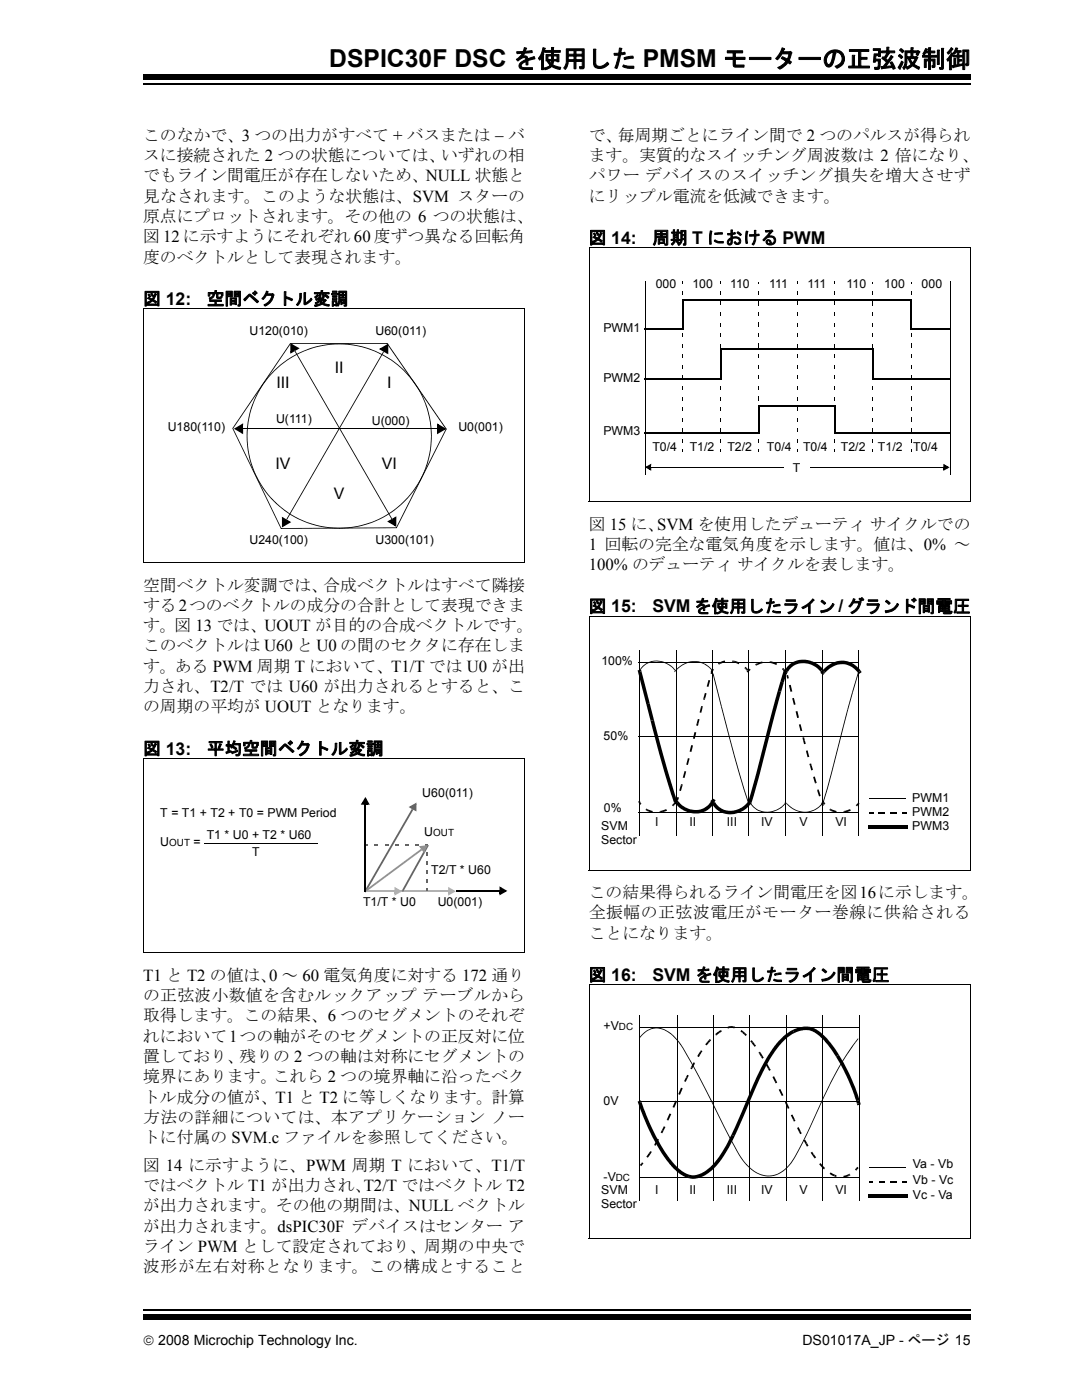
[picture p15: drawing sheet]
<svg xmlns="http://www.w3.org/2000/svg" width="216mm" height="279mm" viewBox="0 0 216 279" stroke-linecap="round" stroke-linejoin="round" font-family="sans-serif">
<defs><g id="words">
<text font-size="4.9" x="65.7" y="13.5">DSPIC30F DSC を使用した PMSM モーターの正弦波制御</text>
<g font-size="3.5">
<text x="117.5" y="48.7">図 14:</text>
<text x="130.2" y="48.7">周期 T における PWM</text>
<text x="28.6" y="60.8">図 12:</text>
<text x="41.3" y="60.8">空間ベクトル変調</text>
<text x="117.5" y="122.2">図 15:</text>
<text x="130.2" y="122.2">SVM を使用したライン / グランド間電圧</text>
<text x="28.6" y="150.6">図 13:</text>
<text x="41.3" y="150.6">平均空間ベクトル変調</text>
<text x="117.5" y="195.8">図 16:</text>
<text x="130.2" y="195.8">SVM を使用したライン間電圧</text>
</g>
<g font-size="3.3">
<text x="28.6" y="28.1">このなかで、3 つの出力がすべて + バスまたは − バ</text>
<text x="117.5" y="28.1">で、毎周期ごとにライン間で 2 つのパルスが得られ</text>
<text x="28.6" y="32.1">スに接続された 2 つの状態については、いずれの相</text>
<text x="117.5" y="32.1">ます。実質的なスイッチング周波数は 2 倍になり、</text>
<text x="28.6" y="36.2">でもライン間電圧が存在しないため、NULL 状態と</text>
<text x="28.6" y="40.2">見なされます。このような状態は、SVM スターの</text>
<text x="117.5" y="36.2">パワー デバイスのスイッチング損失を増大させず</text>
<text x="117.5" y="40.2">にリップル電流を低減できます。</text>
<text x="28.6" y="44.3">原点にプロットされます。その他の 6 つの状態は、</text>
<text x="28.6" y="48.3">図 12 に示すようにそれぞれ 60 度ずつ異なる回転角</text>
<text x="28.6" y="52.4">度のベクトルとして表現されます。</text>
<text x="117.5" y="105.7">図 15 に、SVM を使用したデューティ サイクルでの</text>
<text x="117.5" y="109.7">1 回転の完全な電気角度を示します。値は、0% ～</text>
<text x="117.5" y="113.8">100% のデューティ サイクルを表します。</text>
<text x="28.6" y="117.9">空間ベクトル変調では、合成ベクトルはすべて隣接</text>
<text x="28.6" y="121.9">する2つのベクトルの成分の合計として表現できま</text>
<text x="28.6" y="126">す。図 13 では、UOUT が目的の合成ベクトルです。</text>
<text x="28.6" y="130">このベクトルは U60 と U0 の間のセクタに存在しま</text>
<text x="28.6" y="134.1">す。ある PWM 周期 T において、T1/T では U0 が出</text>
<text x="28.6" y="138.1">力され、T2/T では U60 が出力されるとすると、こ</text>
<text x="28.6" y="142.2">の周期の平均が UOUT となります。</text>
<text x="117.5" y="179.2">この結果得られるライン間電圧を図16に示します。</text>
<text x="117.5" y="183.3">全振幅の正弦波電圧がモーター巻線に供給される</text>
<text x="117.5" y="187.3">ことになります。</text>
<text x="28.6" y="195.7">T1 と T2 の値は、</text>
<text x="53.7" y="195.7">0 ～ 60 電気角度に対する 172 通り</text>
<text x="28.6" y="203.8">取得します。この結果、6 つのセグメントのそれぞ</text>
<text x="28.6" y="199.8">の正弦波小数値を含むルックアップ テーブルから</text>
<text x="28.6" y="207.9">れにおいて1つの軸がそのセグメントの正反対に位</text>
<text x="28.6" y="211.9">置しており、残りの 2 つの軸は対称にセグメントの</text>
<text x="28.6" y="216">境界にあります。これら 2 つの境界軸に沿ったベク</text>
<text x="28.6" y="220">トル成分の値が、T1 と T2 に等しくなります。計算</text>
<text x="28.6" y="224.1">方法の詳細については、本アプリケーション ノー</text>
<text x="28.6" y="228.2">トに付属の SVM.c ファイルを参照してください。</text>
<text x="28.6" y="233.6">図 14 に示すように、PWM 周期 T において、T1/T</text>
<text x="28.6" y="237.7">ではベクトル T1 が出力され、</text>
<text x="72.6" y="237.7">T2/T ではベクトル T2</text>
<text x="28.6" y="245.8">が出力されます。dsPIC30F デバイスはセンター ア</text>
<text x="28.6" y="241.7">が出力されます。その他の期間は、NULL ベクトル</text>
<text x="28.6" y="249.8">ライン PWM として設定されており、周期の中央で</text>
<text x="28.6" y="253.9">波形が左右対称となります。この構成とすること</text>
</g>
<g font-size="3.2">
<text x="55.2" y="77.4">III</text>
<text x="66.8" y="74.5">II</text>
<text x="77.3" y="77.4">I</text>
<text x="55" y="93.6">IV</text>
<text x="76.2" y="93.6">VI</text>
<text x="66.6" y="99.7">V</text>
</g>
<g font-size="2.8">
<text x="28.6" y="268.5">© 2008 Microchip Technology Inc.</text>
<text x="160.1" y="268.5">DS01017A_JP - ページ 15</text>
</g>
<g font-size="2.5">
<text x="130.8" y="57.6">000</text>
<text x="138.2" y="57.6">100</text>
<text x="145.7" y="57.6">110</text>
<text x="153.5" y="57.6">111</text>
<text x="161.1" y="57.6">111</text>
<text x="168.9" y="57.6">110</text>
<text x="176.4" y="57.6">100</text>
<text x="183.9" y="57.6">000</text>
<text x="49.8" y="66.9">U120(010)</text>
<text x="74.9" y="66.9">U60(011)</text>
<text x="120.4" y="66.3">PWM1</text>
<text x="120.4" y="76.3">PWM2</text>
<text x="33.5" y="86.1">U180(110)</text>
<text x="55.1" y="84.5">U(111)</text>
<text x="74.2" y="84.8">U(000)</text>
<text x="91.5" y="86.1">U0(001)</text>
<text x="120.4" y="86.8">PWM3</text>
<text x="130.2" y="90.1">T0/4</text>
<text x="137.6" y="90.1">T1/2</text>
<text x="145.2" y="90.1">T2/2</text>
<text x="153" y="90.1">T0/4</text>
<text x="158.2" y="94.1">T</text>
<text x="160.3" y="90.1">T0/4</text>
<text x="167.8" y="90.1">T2/2</text>
<text x="175.2" y="90.1">T1/2</text>
<text x="182.2" y="90.1">T0/4</text>
<text x="49.8" y="108.5">U240(100)</text>
<text x="74.9" y="108.5">U300(101)</text>
<text x="120" y="132.8">100%</text>
<text x="120.4" y="147.7">50%</text>
<text x="84.3" y="159">U60(011)</text>
<text x="182" y="160.1">PWM1</text>
<text x="32" y="163">T = T1 + T2 + T0 = PWM Period</text>
<text x="41.3" y="167.5">T1 * U0 + T2 * U60</text>
<text x="84.7" y="166.8">U</text>
<text x="120" y="165.6">SVM</text>
<text x="120.5" y="162.1">0%</text>
<text x="130.7" y="164.8">I</text>
<text x="137.6" y="164.8">II</text>
<text x="145" y="164.8">III</text>
<text x="151.9" y="164.8">IV</text>
<text x="159.5" y="164.8">V</text>
<text x="166.7" y="164.8">VI</text>
<text x="182" y="162.9">PWM2</text>
<text x="182" y="165.6">PWM3</text>
<text x="32" y="168.8">U</text>
<text x="38.6" y="168.8">=</text>
<text x="50.3" y="170.8">T</text>
<text x="120" y="168.4">Sector</text>
<text x="86" y="174.4">T2/T * U60</text>
<text x="72.4" y="180.9">T1/T * U0</text>
<text x="87.3" y="180.9">U0(001)</text>
<text x="120.4" y="205.7">+V</text>
<text x="120.4" y="220.6">0V</text>
<text x="182.2" y="233.1">Va - Vb</text>
<text x="120" y="238.3">SVM</text>
<text x="120.4" y="235.6">-V</text>
<text x="130.7" y="238.4">I</text>
<text x="137.6" y="238.4">II</text>
<text x="145" y="238.4">III</text>
<text x="151.9" y="238.4">IV</text>
<text x="159.5" y="238.4">V</text>
<text x="166.7" y="238.4">VI</text>
<text x="182.2" y="236.3">Vb - Vc</text>
<text x="182.2" y="239.3">Vc - Va</text>
<text x="120" y="241">Sector</text>
</g>
<g font-size="2">
<text x="86.4" y="166.8">OUT</text>
<text x="33.8" y="168.8">OUT</text>
<text x="123.5" y="205.7">DC</text>
<text x="122.9" y="235.6">DC</text>
</g>
</g></defs>
<path d="M28.6 261.4h165.1" fill="none" stroke="#000" stroke-width=".36"/>
<path d="M28.6 262.4h165.1v1h-165.1z" fill="#000"/>
<path d="M28.6 14.5h165.1v5.4h-165.1z" fill="#fff"/>
<path d="M28.6 16.8h165.1M91.1 177.8h8.7" fill="none" stroke="#000" stroke-width=".36"/>
<g fill="#000">
<path d="M28.6 14.8h165.1v1.1h-165.1zM57.9 68.5h19.4l11.8 17.1-9.9 19.8-23.2 .2-9.6-20.2 .1 .1 9.7 20h-.2l.1-.1 23-.2v.2l-.1-.1 10-19.7 .1 .1h-.1l-11.8-17.1 .1-.1v.1h-19.4zM58.7 70h.2zM57.9 68.5l1.9 1-.5 .2-1.3-.8 .2-.3 .1 1.7h-.4l.8-.6 .1 .4-.9 .5zM58.7 69.7l.6-.3 .2 .3-.7 .4zM54.6 74a18.8 18.8 0 0 1 5.1-3.6l.1 .1-2.3 1.3a18.9 18.9 0 0 0-5 5l-1.7 3.1-.8 2.6-.6 3.6 .2 3.7 .6 2.7 1.4 3.3 2 2.9 2.4 2.5-.1 .1a18.4 18.4 0 0 1-1.3-27.3zM76.5 70.1l.1 .1zM75.6 69.7l1.9-1.1v2.1l-.4-.3v-1.5h.4l-1.4 .9-.2-.3 .8 .4-.2 .3zM76.7 69.9l.7 .3-.2 .3-.7-.3zM57.9 68.5l.1 .1-11.5 16.9-.1-.1zM48.2 84.8h.3v.8h-.3zM46.7 85.6l1.8-1.1-.1 .5-1.3 .7-.2-.3 1.5 .8-.2 .3v-.9h.3v1.1z"/>
<path d="M86 87h.2l-.1 1.9-.5 2.8-.2-.1 .4-1.8zM59.7 70.4a18.5 18.5 0 0 1 26.5 16.6h-.2l-.2-2.8-.6-2.6-1.4-3.3-1.4-2.2-1.8-2-2.7-2.3-2.3-1.3-1.6-.7-1.7-.5-2.7-.5-2.9-.1-1.8 .2-2.7 .7-2.4 .9zM87.2 84.5l1.9 1.1-1.9 1.1 .1-.5 1.3-.8 .2 .3-1.5-.7 .2-.3 .1 .9h-.4zM87.2 85.6h.4v.7h-.4zM56 101.2l2.2 1.5 1.6 .8 1.6 .7 2.6 .8 2.7 .3 2.9-.1 1.8-.2 2.6-.8 2.4-1.1 1.5-.9 2.1-1.6 1.2-1.2 1.2-1.4 1.4-2.2 1.1-2.5 .5-1.7 .2 .1a18.4 18.4 0 0 1-29.7 9.6zM56.5 103.3l.7 .4-.2 .3-.6-.4zM57.1 103.6l.1 .2zM76.5 70.1l.1 .1-19.3 33.5-.2-.1zM56.2 103.1l.4 .3v1.6h-.3l1.4-.9 .1 .3-.8-.4 .2-.3 .9 .5-1.8 1.1zM77.5 103.9l.7-.3 .2 .3-.7 .3zM78.1 103.6h.2zM58.8 70.1l.1-.1 19.4 33.5-.2 .1z"/>
<path d="M77.3 104.1l.4-.2 1.3 .8-.2 .3-.1-1.6 .4-.1-.7 .6-.2-.3 .9-.6v2.1zM99.7 176.9l1.5 .9-1.5 .9 .1-.5 1-.5 .1 .3-1.1-.6 .1-.3 .1 .7h-.3zM99.7 177.8h.3v.6h-.3z"/>
</g>
<path d="M58.1 68.8l1.3 .7-1.3 .8zM76 69.7l1.3-.8v1.5zM47.1 85.6l1.2-.8v1.5zM87.4 84.8l1.3 .8-1.3 .7zM56.5 103.4l1.3 .8-1.3 .8zM77.6 104.1l1.3-.8v1.5zM99.8 177.2l1.1 .6-1.1 .6z" fill="#000"/>
<path d="M28.7 61.6h76.1M28.7 61.6v50.6M104.7 61.6v50.7M48.5 85.6h38.8M28.6 112.2h76.1M40.7 168.4h22.7" fill="none" stroke="#000" stroke-width=".2"/>
<g fill="#656565">
<path d="M81.5 161.1l1.6-.9v1.7l-.4-.3v-1.1h.4l-1.1 .7-.2-.3 .7 .3-.2 .3z"/>
<path d="M82.5 161.2l.5 .3-.2 .3-.5-.3z"/>
<path d="M72.7 177.8l.4 .1-.1 .2-.3-.2z"/>
<path d="M82.3 161.3l.3 .2-.1 .1-.3-.2z"/>
<path d="M82.2 161.4l.3 .2-9.4 16.3-.4-.1z"/>
</g>
<path d="M81.9 161.1l1-.6v1.1z" fill="#656565"/>
<g fill="#b3b3b3">
<path d="M89.4 177l1.6 .9-1.6 .9 .1-.5 1-.6 .2 .3-1.2-.5 .2-.4 .1 .8h-.4z"/>
<path d="M89.4 177.9h.4v.5h-.4z"/>
</g>
<path d="M89.6 177.3l1 .6-1 .5z" fill="#b3b3b3"/>
<path d="M72.7 177.9h16.9" fill="none" stroke="#b3b3b3" stroke-width=".36"/>
<g fill="#b3b3b3">
<path d="M78.7 177l1.6 .9-1.6 .9 .1-.5 1-.6 .2 .3-1.2-.5 .2-.4 .1 .8h-.4z"/>
<path d="M78.7 177.9h.4v.5h-.4z"/>
</g>
<path d="M78.9 177.3l1 .6-1 .5z" fill="#b3b3b3"/>
<path d="M72.7 177.9h6.2" fill="none" stroke="#b3b3b3" stroke-width=".36"/>
<g fill="#656565">
<path d="M84.9 168.5h.5v.3h-.5z"/>
<path d="M82.9 168.5h.7v.3h-.7z"/>
<path d="M80.9 168.5h.6v.3h-.6z"/>
<path d="M78.8 168.5h.7v.3h-.7z"/>
<path d="M76.8 168.5h.7v.3h-.7z"/>
<path d="M74.8 168.5h.7v.3h-.7z"/>
<path d="M72.9 168.5h.5v.3h-.5z"/>
<path d="M85.1 168.6h.3v.5h-.3z"/>
<path d="M85.1 170.2h.3v.6h-.3z"/>
<path d="M85.1 172h.3v.6h-.3z"/>
<path d="M85.1 173.7h.3v.6h-.3z"/>
<path d="M85.1 175.5h.3v.6h-.3z"/>
<path d="M85.1 177.2h.3v.6h-.3z"/>
<path d="M80.2 177.7l.3 .1v.2l-.4-.2z"/>
<path d="M85.3 168.6l.3 .1-.1 .2-.3-.2z"/>
<path d="M85.2 168.7l.3 .2-5 8.9-.3-.1z"/>
</g>
<g fill="#949494">
<path d="M83.6 168.9l1.7-.3-.7 1.7-.2-.4 .5-1.1 .3 .2-1.3 .2v-.4l.5 .6-.3 .2z"/>
<path d="M84.1 169.6l.3-.2 .3 .4-.2 .2z"/>
<path d="M72.6 177.8l.2-.1 .2 .3-.1 .1z"/>
<path d="M84 169.4l.1-.1 .2 .3-.1 .1z"/>
<path d="M72.8 177.7l11.2-8.3 .2 .3-11.2 8.3z"/>
</g>
<path d="M83.9 169l1.1-.1-.4 1z" fill="#949494"/>
<g fill="#000">
<path d="M136.2 58.1h.2v.7h-.2zM136.2 56.3h.2v.4h-.2zM143.8 58.1h.1v.7h-.1zM143.8 56.3h.1v.4h-.1zM151.3 58.7l.2 .1zM151.3 58.1h.2v.6h-.2zM151.3 56.6l.2 .1zM151.3 56.3h.2v.3h-.2zM159.1 58.1h.2v.7h-.2zM159.1 56.3h.2v.4h-.2zM166.5 58.1h.2v.7h-.2zM166.5 56.3h.2v.4h-.2z"/>
<path d="M174.1 58.7l.2 .1zM174.1 58.1h.2v.6h-.2zM174.1 56.6l.2 .1zM174.1 56.3h.2v.3h-.2zM181.9 58.7l.1 .1zM181.9 58.1h.1v.6h-.1zM181.9 56.6l.1 .1zM181.9 56.3h.1v.3h-.1zM136.2 79.2h.2v.7h-.2zM136.2 77.1h.2v.7h-.2zM136.2 75h.2v.7h-.2zM136.2 72.9h.2v.7h-.2z"/>
<path d="M136.2 70.8h.2v.7h-.2zM136.2 68.6h.2v.7h-.2zM136.2 66.5h.2v.7h-.2zM136.2 64.4h.2v.7h-.2zM136.2 62.3h.2v.7h-.2zM136.2 60.2h.2v.7h-.2zM143.8 79.2h.1v.7h-.1zM143.8 77.1h.1v.7h-.1zM143.8 75h.1v.7h-.1zM143.8 72.9h.1v.7h-.1zM143.8 70.8h.1v.7h-.1zM143.8 68.6h.1v.7h-.1z"/>
<path d="M143.8 66.5h.1v.7h-.1zM143.8 64.4h.1v.7h-.1zM143.8 62.3h.1v.7h-.1zM143.8 60.2h.1v.7h-.1zM151.3 79.8l.2 .1zM151.3 79.2h.2v.6h-.2zM151.3 77.7l.2 .1zM151.3 77.1h.2v.6h-.2zM151.3 75.6l.2 .1zM151.3 75h.2v.6h-.2zM151.3 73.5l.2 .1zM151.3 72.9h.2v.6h-.2z"/>
<path d="M151.3 71.4l.2 .1zM151.3 70.8h.2v.6h-.2zM151.3 69.3h.2zM151.3 68.6h.2v.7h-.2zM151.3 67.1l.2 .1zM151.3 66.5h.2v.6h-.2zM151.3 65l.2 .1zM151.3 64.4h.2v.6h-.2zM151.3 62.9l.2 .1zM151.3 62.3h.2v.6h-.2zM151.3 60.8l.2 .1zM151.3 60.2h.2v.6h-.2z"/>
<path d="M159.1 79.2h.2v.7h-.2zM159.1 77.1h.2v.7h-.2zM159.1 75h.2v.7h-.2zM159.1 72.9h.2v.7h-.2zM159.1 70.8h.2v.7h-.2zM159.1 68.6h.2v.7h-.2zM159.1 66.5h.2v.7h-.2zM159.1 64.4h.2v.7h-.2zM159.1 62.3h.2v.7h-.2zM159.1 60.2h.2v.7h-.2zM166.5 79.2h.2v.7h-.2zM166.5 77.1h.2v.7h-.2z"/>
<path d="M166.5 75h.2v.7h-.2zM166.5 72.9h.2v.7h-.2zM166.5 70.8h.2v.7h-.2zM166.5 68.6h.2v.7h-.2zM166.5 66.5h.2v.7h-.2zM166.5 64.4h.2v.7h-.2zM166.5 62.3h.2v.7h-.2zM166.5 60.2h.2v.7h-.2zM174.1 79.2h.2v.7h-.2zM174.1 77.1h.2v.7h-.2zM174.1 75h.2v.7h-.2zM174.1 72.9h.2v.7h-.2z"/>
<path d="M174.1 70.8h.2v.7h-.2zM174.1 68.6h.2v.7h-.2zM174.1 66.5h.2v.7h-.2zM174.1 64.4h.2v.7h-.2zM174.1 62.3h.2v.7h-.2zM174.1 60.8l.2 .1zM174.1 60.2h.2v.6h-.2zM181.9 79.8l.1 .1zM181.9 79.2h.1v.6h-.1zM181.9 77.7l.1 .1zM181.9 77.1h.1v.6h-.1zM181.9 75.6l.1 .1z"/>
<path d="M181.9 75h.1v.6h-.1zM181.9 73.5l.1 .1zM181.9 72.9h.1v.6h-.1zM181.9 71.4l.1 .1zM181.9 70.8h.1v.6h-.1zM181.9 69.3h.1zM181.9 68.6h.1v.7h-.1zM181.9 67.1l.1 .1zM181.9 66.5h.1v.6h-.1zM181.9 65l.1 .1zM181.9 64.4h.1v.6h-.1zM181.9 62.9l.1 .1z"/>
<path d="M181.9 62.3h.1v.6h-.1zM181.9 60.8l.1 .1zM181.9 60.2h.1v.6h-.1zM129.6 92.9h.3v.4h-.3zM128.7 93.3l1.2-.8v.5l-.7 .4-.2-.3 .9 .4-.2 .3-.1-.5h.3v.7zM136.2 89.7h.2v.5h-.2zM136.2 87.6h.2v.7h-.2zM136.2 85.5h.2v.7h-.2zM136.2 83.4h.2v.7h-.2zM136.2 81.3h.2v.7h-.2zM143.8 89.7h.1v.5h-.1zM143.8 87.6h.1v.7h-.1z"/>
<path d="M143.8 85.5h.1v.7h-.1zM143.8 83.4h.1v.7h-.1zM143.8 81.3h.1v.7h-.1zM151.3 89.7h.2v.5h-.2zM151.3 87.6h.2v.7h-.2zM151.3 85.5h.2v.7h-.2zM151.3 83.4h.2v.7h-.2zM151.3 81.3h.2v.7h-.2zM156.4 93.2l.1 .1zM159.1 89.7h.2v.5h-.2zM159.1 87.6h.2v.7h-.2zM159.1 85.5h.2v.7h-.2z"/>
<path d="M159.1 83.4h.2v.7h-.2zM159.1 81.3h.2v.7h-.2zM161.7 93.2l.1 .1zM166.5 89.7h.2v.5h-.2zM166.5 87.6h.2v.7h-.2zM166.5 85.5h.2v.7h-.2zM166.5 83.4h.2v.7h-.2zM166.5 81.3h.2v.7h-.2zM174.1 89.7h.2v.5h-.2zM174.1 87.6h.2v.7h-.2zM174.1 85.5h.2v.7h-.2zM174.1 83.4h.2v.7h-.2z"/>
<path d="M174.1 81.3h.2v.7h-.2zM181.9 90.1l.1 .1zM181.9 89.7h.1v.4h-.1zM181.9 88.2l.1 .1zM181.9 87.6h.1v.6h-.1zM181.9 86.1l.1 .1zM181.9 85.5h.1v.6h-.1zM181.9 84l.1 .1zM181.9 83.4h.1v.6h-.1zM181.9 81.9l.1 .1zM181.9 81.3h.1v.6h-.1zM188.2 92.6l1.3 .7-1.3 .7 .1-.5 .7-.4 .2 .3-.9-.4 .2-.3 .1 .6h-.4z"/>
<path d="M188.2 93.3h.4v.4h-.4zM127.2 133.8l.7-.2 .1 .4-.7 .1zM127.4 134.1l.1 .1zM127.6 133.8l.1 .1-.1 .3-.2-.1zM127.7 133.5l.2 .1-.2 .3-.1-.1zM134.6 133.8h.2zM128.1 133a4.4 4.4 0 0 1 6.6 .7l-.1 .1-.7-.7-.8-.6-1-.4-1-.1-1.1 .1-.9 .4-1.2 1.1-.2-.1zM134.6 134v.2zM134.8 133.7l.1 .1-.2 .3-.1-.1zM135.1 133.4l.1 .2-.3 .2-.1-.1zM140.4 139.3l.3 .1-.1 .3-.3-.1zM140.7 138.3l.3 .1-.3 1-.3-.1z"/>
<path d="M141.4 135.7l.3 .1-.3 1.3-.4-.1zM142 133.8l.3 .1-.2 .6-.3-.1zM142.1 133.9h.2zM135.1 133.4a4.6 4.6 0 0 1 7.1 .4l-.1 .1-1.4-1.2-.9-.4-1-.2-1.6 .2-1 .5-1 .8zM142.2 134.5h.2zM142 133.7l.3 .2-.2 .3-.3-.2zM142.1 133.5l.3 .2-.1 .2-.3-.2zM142.2 133.4l.2 .3zM143.3 132.4l.1-.2 .2 .3-.1 .2zM143.4 132.2l.3-.1 .1 .4-.2 .1zM143.7 132.1l1-.3v.4l-.9 .3zM146.2 131.8h.2l-.1 .4h-.2z"/>
<path d="M146.4 131.8l.2 .1v.3h-.3zM146.6 131.9l1 .3-.2 .4-.8-.4zM148.5 133.3l.3-.2 .1 .1-.2 .3zM148.7 133.5l.2-.3 .2 .2-.3 .2zM148.8 133.6l.3-.2 .2 .2-.3 .3zM149.2 133.7l.3 .3-.3 .2-.2-.2zM149.5 133.5l.2 .2-.2 .3-.3-.3zM149.5 133.5l-.1 .1h.4l-.1 .1zM150.7 132.5h.1l.2 .3-.1 .1zM150.8 132.5l.3-.1 .2 .3-.3 .1zM151.1 132.3l1-.3 .1 .4-.9 .3zM153.6 132h.2l-.1 .3h-.1z"/>
<path d="M153.8 132h.3l-.1 .4-.3-.1zM154.1 132l1 .4-.2 .3-.9-.3zM155.7 136l.7 .2-.5 1.8-.7-.1zM156.3 134.1l.7 .2-.6 1.9-.7-.2zM156 133.5l.3-.2 .1 .2-.2 .2zM156.4 133.8l.7 .1-.1 .4-.7-.2zM156.2 133.7l.2-.2 .2 .2-.2 .2zM156.4 133.9l.2-.2 .2 .2-.3 .2zM156.5 134l.6 .3-.2 .3-.6-.3zM156.9 134.8l.3-.1 .2 .7h-.3zM156.5 133.9l.7 .3-.1 .1-.6-.3zM156.6 133.7l.6 .3v.2l-.7-.3z"/>
<path d="M157.4 136.8l.4-.1 .3 1.3-.4 .1zM163.7 134l.5-.4 .2 .3-.5 .4zM157.2 132.9l1.2-.9a4.9 4.9 0 0 1 5.3 1l.5 .6-.5 .4-.6-.7-1.3-.7-1.2-.2h-.9l-1.5 .6-1 1.1-.6-.4zM163.9 134l.5 .5-.2 .2-.5-.4zM164 133.9l.6 .4-.2 .2-.5-.5zM164 133.9l.2-.2 .5 .5-.2 .1zM171.2 134.3l.1 .1-1.1 3.8-.2-.1zM171.2 134.2l.1 .2zM171.2 134.3l.5-.4 .2 .2-.5 .4zM164.2 133.7l1.6-1.3 1.3-.5a4.4 4.4 0 0 1 3.3 .7l1.3 1.3-.5 .4-1.1-1.1-1.7-.7-1.1 .1-.7 .2-.9 .5-1 .9zM127.3 134.1l.7-.1 1.6 6.4-.6 .1zM129 140.5l.6-.1 .9 3.3-.7 .2z"/>
<path d="M135.1 159.1l.4 .1-.2 .6-.4-.1zM134.6 160.2l.5-.5 .3 .3-.5 .4zM134.9 160.4l.5-.4 .8 .8 1.1 .6 1.2 .2h.7l1.6-.5 .7-.6 .4-.6 .6 .4-.9 1-.7 .5-.8 .4a4.3 4.3 0 0 1-3-.2l-1.3-.6zM135.8 156.7l.4 .1-.3 1.1-.4-.1zM135.9 156.5l.3 .1v.2l-.4-.1zM136.2 155.2h.4zM136.6 153.9l.3 .1-.3 1.3-.4-.1zM137.3 151.3l.3 .1-.3 1.3-.4-.1zM137.9 148.7l.4 .1-.3 1.3-.4-.1zM138.6 146.1l.3 .1-.3 1.3-.3-.1zM139 144.4l.4 .1-.1 .4-.4-.1zM139.3 143.5l.3 .1-.3 .9-.3-.1z"/>
<path d="M139.9 141.1l.3 .1-.3 1.1-.3-.1zM139.9 140.9l.4 .1-.1 .2-.3-.1zM141.9 159.8l.6 .3v.2l-.7-.3zM142 159.6l.6 .4-.1 .1-.6-.3zM142.2 159.3l.6 .4-.2 .3-.6-.4zM142.2 134.5h.2l1.6 6.4-.2 .1zM143.8 141l.2-.1 1.8 6.7h-.2zM149.3 160l.7 .2-.1 .3-.7-.2zM155.2 137.9l.7 .1-5.9 22.2-.7-.2 1.7-6zM149.4 159.9h.2zM158.1 139.4l.3-.1 .3 1.3-.3 .1zM158.7 142l.4-.1 .3 1.3-.3 .1z"/>
<path d="M159.4 144.6l.3-.1 .4 1.3-.4 .1zM160.1 147.2l.3-.1 .2 .7-.3 .1zM160.3 147.9l.3-.1 .2 .6-.4 .1zM160.8 149.8h.3l.4 1.2-.4 .1zM161.5 152.5l.3-.1 .2 .4-.4 .1zM161.6 152.9l.4-.1 .2 .8-.3 .2zM162.2 155.1l.4-.1 .3 1-.3 .1zM162.6 156.1l.3-.1 .1 .3-.4 .1zM163 157.6h.4v.1h-.4zM163 157.7h.4l.4 1.1-.4 .1zM170 138.1l.2 .1-1 3.5-.1-.1zM72.9 159l.9 1.6-.5-.1-.6-1 .4-.2-.6 1.2-.3-.2 .7-.1v.4h-.9z"/>
<path d="M72.9 160.2h.6v.4h-.6zM127.3 160l.4-.2 .1 .3-.3 .2zM127.5 160.3l.3-.2 .2 .3-.3 .1zM127.7 160.5l.3-.1-.3 .2zM129 161.4l.2 .1-.2 .3-.2-.2zM129.1 161.5l.3 .1-.2 .3-.2-.1zM129.3 161.6l.9 .2v.4l-1-.3zM131.6 161.9l.2-.1 .1 .4h-.2zM131.8 161.8h.3v.3l-.2 .1zM132.1 161.8l.8-.3 .2 .3-1 .3zM134.1 160.7l.1-.2 .3 .3-.2 .1zM134.5 160.2l.6-.2 .2 .3-.7 .2z"/>
<path d="M129.8 143.9l.7-.2 2.7 10 1.9 6.3-.6 .2-2-6.3zM134.2 160.5l.2-.1 .2 .2-.1 .2zM134.6 160.2l.2 .2-.1 .2-.3-.2zM141.8 159.8l.6-.3 .1 .3-.6 .3zM141.9 160.1l.6-.3 .1 .2-.6 .3zM142 160.3l.6-.4 .1 .2-.6 .3zM149.4 160.6l.2 .1zM145.6 147.6h.2l1.8 6.6 1.9 6.4h-.1l-1-3.1zM149.5 159.9h.1l.2 .2-.2 .1zM149.3 159.9l.6 .4-.2 .2-.6-.4zM142.1 160.4l.6-.3 .5 .7 .7 .5 .7 .4 .9 .1 1-.1 1-.3 1-.6 .6-.7 .6 .4-1.4 1.3-1.4 .5a4.3 4.3 0 0 1-3.3-.3l-.8-.6zM149.6 160.2l.2-.1 .1 .3-.1 .1z"/>
<path d="M156.6 160.1l.1-.1zM156.7 160.2l.1 .1zM149.8 160.5l.1-.1 .6 .7 .9 .6 1.7 .3 1-.1 1-.4 .9-.5 .7-.8 .1 .1a4.3 4.3 0 0 1-7 .2zM156.6 160.1l.1-.1 .3 .3-.1 .1zM156.9 160.4l.1-.1 .2 .2-.1 .2zM163.9 160.2l.3-.1 .2 .7-.4 .1zM164.1 160.3l.2 .1zM169.1 141.6l.1 .1-3.2 12.6-1.7 6h-.2l1.7-6.1zM164 160l.3-.2 .2 .3-.3 .2zM164.2 160.1l.1 .2zM157.2 160.5l1.6 1.1 1 .3 1 .1 1.9-.5 1.4-1.3 .2 .1a4.6 4.6 0 0 1-7.2 .4zM164.2 160.3l.3-.2 .2 .3-.3 .1z"/>
<path d="M164.4 160.5l.3-.1zM165.7 161.4l.1 .1-.2 .3-.1-.2zM165.8 161.5l.3 .1-.2 .3-.3-.1zM166.1 161.6l.8 .2v.4l-1-.3zM168.3 161.9l.2-.1 .1 .4h-.2zM168.5 161.8h.3v.3l-.2 .1zM168.8 161.8l.8-.3 .2 .3-1 .3zM170.8 160.7l.1-.2 .3 .3-.2 .1zM170.9 160.5l.2-.1 .2 .2-.1 .2zM171.2 160.2l.3 .2-.2 .2-.2-.2zM173.2 164.7h7.9v.7h-7.9zM173.4 162.1h.9v.4h-.9z"/>
<path d="M175.4 162.1h1.2v.4h-1.2zM177.7 162.1h1.2v.4h-1.2zM180 162.1h.9v.4h-.9zM127.6 207l.1 .2zM128.1 206.4a3.8 3.8 0 0 1 4.7-.9 9.8 9.8 0 0 1 3.6 3.6 244.8 244.8 0 0 1 9.4 18.2l2.1 3.6 1.4 1.8-.1 .1a19 19 0 0 1-3.5-5.4 214.6 214.6 0 0 0-9.9-18.9l-2-2.2-1.1-.6-.9-.3-.8-.2-1.1 .2-1.1 .6-1.1 1.1-.1-.1zM127.6 205l.1 .1zM127.6 219.8l.1 .1zM127.2 219.8l.7-.2 .1 .3-.7 .3zM127.3 220.2l.7-.3 2 5 2.7 5 1.5 2 1.2 1.3 1.2 .8 1 .4-.2 .7-1-.3-1.3-.9-2-2.2a40.7 40.7 0 0 1-4.9-9.1zM135.9 217.1l.3 .1-.5 1.3-.4-.1zM136.9 215l.3 .1-.4 .8-.3-.1zM137.1 214.5l.3 .2-.2 .4-.3-.1z"/>
<path d="M137.9 213l.3 .2-.1 .2-.3-.1zM138.4 212l.3 .2-.5 1-.3-.2zM138.4 212l.3 .2zM139.4 210.3l.3 .2-.3 .5-.3-.2zM139.7 209.8l.3 .2-.3 .5-.3-.2zM139.9 209.6l.3 .2-.2 .2-.3-.2zM141.1 207.9l.3 .3-.4 .4-.3-.2zM141.4 207.6l.3 .2-.3 .4-.3-.3zM141.6 207.3l.3 .3-.2 .2-.3-.2zM142.7 206.4l.7-.6 .2 .3-.7 .6-.3-.2h.4zM143.4 205.8l.3-.2 .2 .3-.3 .2zM143.7 205.6l.2-.1 .1 .4h-.1z"/>
<path d="M145.2 204.9l1.2-.1-.1 .4-1 .1zM146.3 204.8l.3 .1-.1 .3h-.2zM146.6 204.9l-.1 .3zM148 205.5l.3 .3-.2 .3-.4-.3zM148.3 205.8l.4 .4-.2 .3-.4-.4zM148.5 206.4l.2-.2 .3 .3-.2 .3zM149.7 207.8l.3-.2 .3 .3-.3 .3zM150 208.1l.3-.2 .3 .5-.3 .2zM150.4 208.6l.2-.2 .3 .3-.3 .2zM151.3 210.1l.3-.2 .2 .2-.3 .2zM151.5 210.3l.3-.2 .4 .6-.4 .2zM151.8 210.9l.4-.2 .2 .4-.3 .2z"/>
<path d="M152.8 212.5l.3-.2 .5 .9-.3 .2zM153.3 213.4l.3-.2 .2 .3-.3 .2zM154.1 214.9l.4-.1 .4 .9-.3 .1zM154.6 215.8l.3-.1 .2 .3-.3 .2zM155.4 217.5l.3-.2 .6 1.3-.3 .1zM156.6 220l.3-.1 .6 1.2-.3 .2zM158.2 205.5l.9-.4 1.2-.2 1.5 .1a5.2 5.2 0 0 1 2.3 1.4l1.6 1.6 1.7 2.5-.6 .4-2.4-3.3-1-.9-1.1-.8-.9-.3h-1l-1.9 .6zM164.1 202.7l.2 .1zM166.8 210.9l.6-.4a40.4 40.4 0 0 1 4.1 9l-.7 .3-1.7-4.7zM171.1 207.3l.2 .1-.6 .7-.1-.1zM171.2 207.2l.1 .2zM171.4 202.7l.1 .1z"/>
<path d="M170.8 219.8l.7-.2 .2 .5-.7 .2zM127.6 234.9l.1 .2zM128 232.1l.2 .3-.2 .3-.3-.2zM128.1 232l.3 .2-.2 .2-.2-.3zM129.5 230.2l.3 .2-.5 .7-.3-.3zM129.7 229.8l.3 .2-.2 .4-.3-.2zM129.8 229.7l.2 .3zM130.6 228.4l.3 .2-.1 .1-.3-.2zM131.1 227.5l.3 .1-.5 1-.3-.2zM131.2 227.3l.3 .1-.1 .2-.3-.1zM132.1 225.5l.3 .2-.3 .5-.3-.2zM132.5 224.8l.3 .1-.4 .8-.3-.2z"/>
<path d="M133.1 223.4l.3 .2zM133.6 222.2l.3 .2-.5 1.2-.3-.2zM134.8 219.6l.3 .2-.6 1.3-.3-.2zM137.5 234.4l.8 .2 1.1-.2 1-.5 1.3-.9 1.8-2.2 1.3-2 1.1-2.3 .7 .3-1.2 2.3-1.3 2.1-1 1.3-1.2 1.2-1.6 1.1-1.6 .4-1.3-.1zM155.4 207.7l1.4-1.3 1.4-.9 .3 .7-1.2 .7-1.3 1.3-1.3 1.5-1.1 1.8-2.2 4.1-4.8 11.2-.7-.3 6.1-13.6 1.3-2.3zM170.6 208l.1 .1-3.3 5.1a132.2 132.2 0 0 0-6.4 13.3 24.1 24.1 0 0 1-3.5 6.2 5.2 5.2 0 0 1-8.3 .1l.1-.1 1.9 1.4 1.9 .5 1.9-.3 1.7-1.1 1.3-1.4 1.3-2.4 1.5-2.9 3.4-7.5a58.7 58.7 0 0 1 6.4-11zM157.8 222.6l.3-.2 .5 1-.3 .1zM158.3 223.5l.3-.1 .1 .3-.3 .1zM159 225.1l.4-.1zM159 225.1l.4-.1 .4 .8-.4 .1zM159.4 225.9l.4-.1 .2 .4-.3 .2zM160.3 227.6l.4-.2 .4 .8-.4 .1z"/>
<path d="M160.7 228.3l.4-.1 .2 .5-.3 .1zM161.8 230l.3-.2 .3 .6-.3 .2zM162.1 230.6l.3-.2 .5 .6-.3 .2zM163.4 232.3l.3-.2 .6 .7-.2 .3zM164.3 232.8l.3 .3-.2 .2-.3-.2zM164.6 233l-.2 .4zM165.7 234l.9 .4-.1 .4-1-.5zM166.6 234.4l.3 .1-.1 .4-.3-.1zM166.9 234.5v.4zM168.3 234.7l.9-.3 .1 .3-1 .3zM169.2 234.4l.2-.1 .2 .3-.3 .1zM169.4 234.3l.3 .2z"/>
<path d="M170.8 233.2l.2 .2-.1 .2-.3-.2zM171.1 232.9l.2 .2-.3 .3-.2-.2zM171 220.3l.7-.2v.3l-.6 .2zM173.2 238.3h7.5v.7h-7.5zM173.4 235.6h.7v.4h-.7zM174.1 235.6h.2v.4h-.2zM175.4 235.6h1v.4h-1zM176.4 235.6h.2v.4h-.2zM177.7 235.6h1v.4h-1zM178.7 235.6h.2v.4h-.2zM180 235.6h.7v.4h-.7zM180.7 232.9l.1 .2z"/>
<path d="M180.7 235.6h.2v.4h-.2zM180.7 238.3h.4v.7h-.4z"/>
</g>
<path d="M129.1 93.3l.7-.4v.8zM188.4 92.9l.7 .4-.7 .4zM72.9 159.4l.6 1h-1.2z" fill="#000"/>
<g fill="none" stroke="#000" stroke-width=".36">
<path d="M136.3 59.8h45.7M136.3 59.6v6.1M181.8 59.8v6.1M128.5 65.8h8M128.5 75.7h15.5M143.8 69.7h30.6M143.8 69.5v6.1M174.2 75.7h15.5M174.2 69.7v6.1M181.8 65.8h7.9M128.5 86.4h23M151.3 81.1h15.5"/>
<path d="M151.4 80.9v5.5M166.6 86.4h23.1M166.6 81.1v5.5M72.9 160.4v17.6"/>
</g>
<g fill="none" stroke="#000" stroke-width=".2">
<path d="M117.6 49.5h76.1M117.6 49.4v50.7M128.7 56.3v38.5M189.6 56.3v38.5M193.6 49.5v50.7M129.9 93.3h26.5M161.8 93.3h26.5M117.5 100.1h76.1M117.6 123h76.1M117.6 122.9v50.7M127.4 132.2h44M127.5 129.9v36.9"/>
<path d="M134.9 129.9v36.9M142.2 129.9v36.9M149.4 129.9v36.9M156.8 129.9v36.9M164 129.9v36.9M171.3 129.9v36.9M193.6 123v50.7M28.7 151.4h76.1M28.7 151.3v38.8M104.7 151.4v38.8M127.4 147h44M173.5 159.4h7.3"/>
<path d="M117.5 173.6h76.1M127.4 162.2h44M28.6 190.1h76.1M117.6 196.6h76.1M117.6 196.5v50.7M193.6 196.6v50.7M127.7 202.7v36.9M127.7 205h43.9M127.7 219.9h43.9M135.1 202.7v36.9M142.3 202.7v36.9M149.6 202.7v36.9"/>
<path d="M157 202.7v36.9M164.2 202.8v36.8M171.5 202.8v36.8M127.7 235h43.9M173.5 233h7.2M117.5 247.2h76.1"/>
</g>
<use href="#words"/>
</svg>
